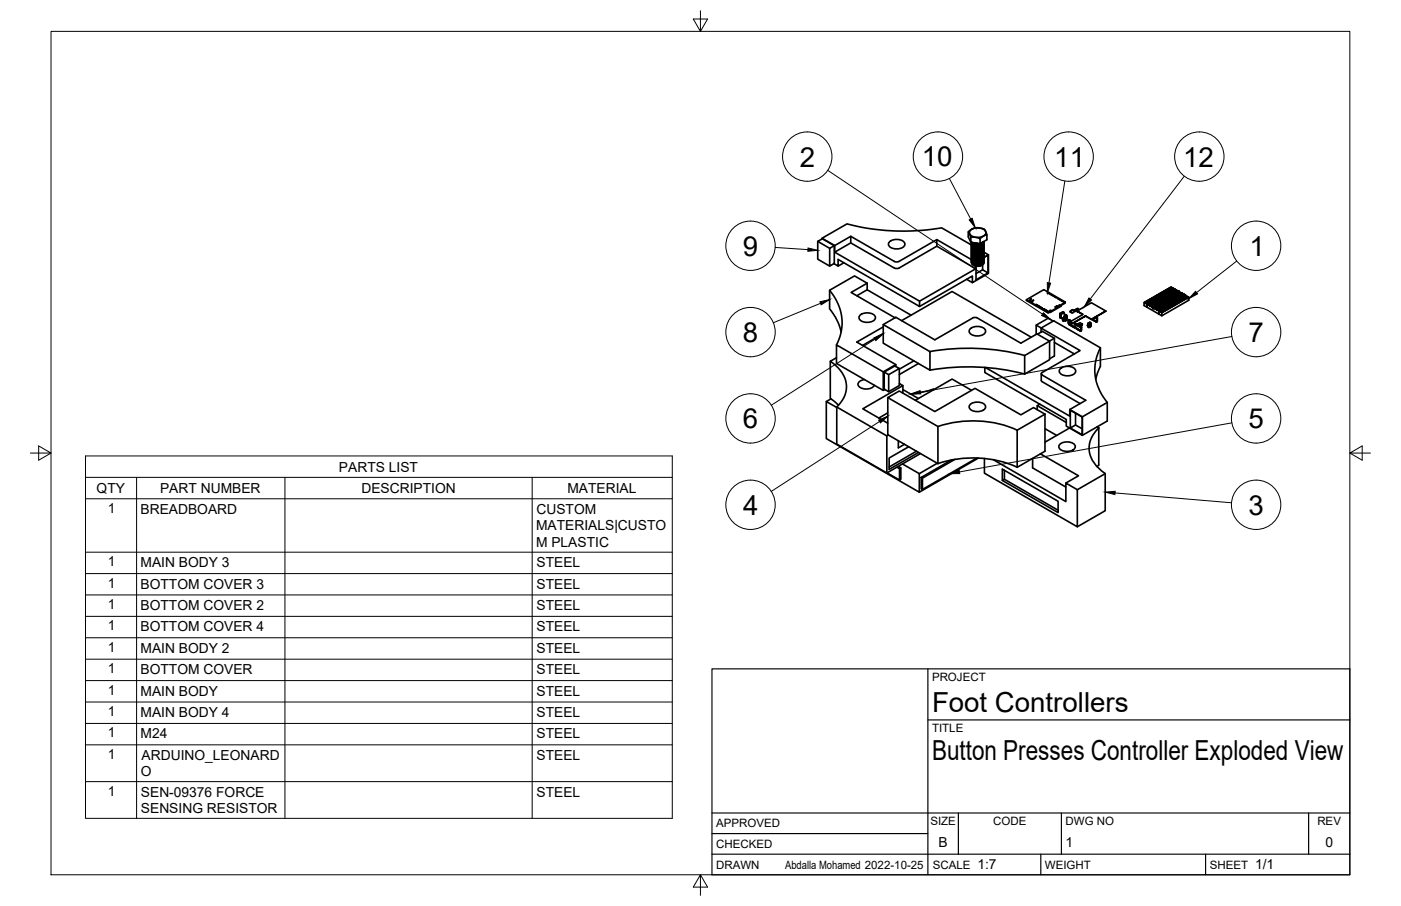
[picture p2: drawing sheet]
<svg xmlns="http://www.w3.org/2000/svg" width="432mm" height="279mm" viewBox="0 0 432 279" stroke-linecap="round" stroke-linejoin="round" font-family="sans-serif">
<defs><g id="words">
<g font-size="8.5">
<text x="246.5" y="51.4">2</text>
<text x="284.1" y="51.3">10</text>
<text x="325" y="51.4">11</text>
<text x="364.7" y="51.4">12</text>
<text x="228.9" y="78.8">9</text>
<text x="385.1" y="78.9">1</text>
<text x="228.9" y="105.4">8</text>
<text x="384.8" y="105.5">7</text>
<text x="229" y="132.1">6</text>
<text x="384.8" y="132.1">5</text>
<text x="229.1" y="158.7">4</text>
<text x="384.8" y="158.7">3</text>
<text x="287.3" y="219.5">Foot Controllers</text>
<text x="287.3" y="234.5">Button Presses Controller Exploded View</text>
</g>
<g font-size="4.3">
<text x="104.5" y="145.4">PARTS LIST</text>
<text x="29.8" y="151.9">QTY</text>
<text x="49.3" y="152">PART NUMBER</text>
<text x="111.4" y="152">DESCRIPTION</text>
<text x="174.9" y="152">MATERIAL</text>
<text x="33.2" y="158.1">1</text>
<text x="43.3" y="158.4">BREADBOARD</text>
<text x="165.3" y="158.4">CUSTOM</text>
<text x="165.2" y="163.6">MATERIALS|CUSTO</text>
<text x="165.2" y="168.7">M PLASTIC</text>
<text x="33.2" y="174.6">1</text>
<text x="43.3" y="174.9">MAIN BODY 3</text>
<text x="165.4" y="174.9">STEEL</text>
<text x="33.2" y="181.2">1</text>
<text x="43.3" y="181.5">BOTTOM COVER 3</text>
<text x="165.4" y="181.5">STEEL</text>
<text x="33.2" y="187.8">1</text>
<text x="43.3" y="188.1">BOTTOM COVER 2</text>
<text x="165.4" y="188.1">STEEL</text>
<text x="33.2" y="194.4">1</text>
<text x="43.3" y="194.7">BOTTOM COVER 4</text>
<text x="165.4" y="194.7">STEEL</text>
<text x="33.2" y="201">1</text>
<text x="43.3" y="201.3">MAIN BODY 2</text>
<text x="165.4" y="201.3">STEEL</text>
<text x="33.2" y="207.6">1</text>
<text x="43.3" y="207.9">BOTTOM COVER</text>
<text x="165.4" y="207.9">STEEL</text>
<text x="33.2" y="214.2">1</text>
<text x="43.3" y="214.5">MAIN BODY</text>
<text x="165.4" y="214.5">STEEL</text>
<text x="33.2" y="220.8">1</text>
<text x="43.3" y="221.1">MAIN BODY 4</text>
<text x="165.4" y="221.1">STEEL</text>
<text x="33.2" y="227.4">1</text>
<text x="43.3" y="227.7">M24</text>
<text x="165.4" y="227.7">STEEL</text>
<text x="33.2" y="234">1</text>
<text x="43.4" y="239.5">O</text>
<text x="43.6" y="234.3">ARDUINO_LEONARD</text>
<text x="165.4" y="234.3">STEEL</text>
<text x="33.2" y="245.4">1</text>
<text x="43.4" y="245.7">SEN-09376 FORCE</text>
<text x="165.4" y="245.7">STEEL</text>
<text x="43.4" y="250.8">SENSING RESISTOR</text>
<text x="289.3" y="261.2">B</text>
<text x="328.4" y="261.2">1</text>
<text x="408.5" y="261.2">0</text>
<text x="301.2" y="268.1">1:7</text>
<text x="386.8" y="268.1">1/1</text>
</g>
<g font-size="3.5">
<text x="287.3" y="210.1">PROJECT</text>
<text x="287.3" y="225.8">TITLE</text>
<text x="220.7" y="255.2">APPROVED</text>
<text x="286.7" y="254.5">SIZE</text>
<text x="306.1" y="254.5">CODE</text>
<text x="328.4" y="254.5">DWG NO</text>
<text x="406" y="254.5">REV</text>
<text x="220.7" y="261.5">CHECKED</text>
<text x="220.7" y="267.9">DRAWN</text>
<text x="242" y="267.9">Abdalla Mohamed 2022-10-25</text>
<text x="287.5" y="267.9">SCALE</text>
<text x="322.1" y="267.9">WEIGHT</text>
<text x="372.9" y="267.9">SHEET</text>
</g>
</g></defs>
<!-- layer: Visible -->
<g fill="none" stroke="#000" stroke-width=".51">
<path d="M252 74.4v5.5l3.7 2.2M253.4 73.7v-.2l3.9 2.2v2.1l26.1 15.1v1.6l-25.1-14.5v2.1l-1.3-.8M253.4 73.5l7.6-4.5a69.7 69.7 0 0 0 29.2 1.3l9.2 5.3M255.7 76.6l1.4-.8v5.4l-1.4 .9zM257.1 75.8l-3.7-2.2-1.4 .8 3.7 2.2M257.3 75.7l4.9-2.8 13.5 7.7 .7 .2 .7-.2 11.6-6.7 10.7 6.2M262.2 72.9v2l-4.9 2.9M262.2 74.9l13.8 7.9 1.1-.1 11.6-6.8 12.1 7-17.4 10M274.1 74.6a3.5 3.5 0 0 1 4.7 .3 1.59 1.59 0 0 1-1.8 1.8h-1.3a1.46 1.46 0 0 1-1.5-.5 1.46 1.46 0 0 1-.1-1.6zM288.7 73.9v2M298.4 71.5l.8 1.7v1.5M299.1 71a3.5 3.5 0 0 1 4.7 .4 1.59 1.59 0 0 1-1.8 1.8h-1.3a1.46 1.46 0 0 1-1.5-.6 1.46 1.46 0 0 1-.1-1.6z"/>
<path d="M299.2 73.2h1.3l1.5 .4 .1 1.6M299.4 74.9h.1M299.4 75.1h.1M299.4 75.4h.1M299.4 75.6h.1M299.4 75.8h.1M299.4 76.1h.1M299.4 76.3h.1M299.4 76.5h.1M299.4 76.8h.1M299.4 77h.1M299.4 77.2h.1"/>
<path d="M299.4 77.4v.1M299.4 77.7h.1M299.4 77.9h.1M299.4 74.7l.7 .7 1.4 .3 1.3-.5 .4-.7-.4 .8-1.3 .4-1.4-.2zM299.8 74.8l1 .4 1.2-.1M299.8 74.8l1 .4 1.1-.1M300 74.9l.9 .4 1.2-.1M300.3 74.9l1 .1M300.5 74.9l.5 .1M302.6 79.8l-1.1 .4-1.5-.4M302.6 79.6l-1.3 .3-1.3-.3M302.6 79.4l-1.3 .3-1.3-.3"/>
<path d="M302.6 79.1l-1.3 .4-1.3-.4M302.6 78.9l-1.3 .3-1.3-.3M302.6 78.7l-1.3 .3-1.3-.3M302.6 78.4l-1.3 .4-1.3-.4M302.6 78.2l-1.3 .3-1.3-.3M302.6 77.9l-1.3 .4-1.3-.3M302.6 77.7l-1.3 .4-1.3-.4M302.6 77.5l-1.3 .4-1.3-.4M302.6 77.2l-1.3 .4-1.3-.3M302.6 77l-1.3 .4-1.3-.4M302.6 76.8l-1.3 .4-1.3-.4M302.6 76.5l-1.3 .4-1.3-.3"/>
<path d="M302.6 76.3l-1.3 .4-1.3-.4M302.6 76.1l-1.1 .3-1.5-.3M302.6 75.8l-1.1 .4-1.5-.3M302.6 75.6l-1.1 .4-1.5-.4M302.6 75.4l-1.1 .3-1.5-.3M302.6 75.1l-1.1 .4-1.5-.3M302.6 74.9l-.5 .2M302.8 74.7l-.5 .3M302.9 74.7l-.7 .4M303.1 74.5l-.5 .6-1 .4-1.3-.2-.8-.5 .8 .5 1.2 .1 1-.2 .6-.7M303.2 79.8l-.5 .9-1.4 .3-1.3-.2-.4-.3-.2-.6M303.2 79.6l-.5 .8-1.4 .4-1.3-.3-.4-.3-.2-.5"/>
<path d="M303.2 79.3l-.4 .8-1.5 .5-1.3-.3-.5-.4-.1-.5M303.2 79.1l-.4 .8-1.2 .4-1.6-.2-.5-.4-.1-.5M303.2 78.9l-.4 .7-1.2 .5-1.6-.3-.5-.4-.1-.4M303.2 78.6l-.4 .8-1.2 .5-1.6-.3-.5-.4-.1-.5M303.2 78.4l-.4 .8-1.2 .4-1.6-.2-.5-.4-.1-.5M303.2 78.2l-.4 .7-1.2 .5-1.6-.3-.5-.4-.1-.4M303.2 77.9l-.4 .8-1.3 .5-1.5-.3-.5-.4-.1-.5M303.2 77.7l-.4 .8-1.3 .4-1.5-.2-.5-.4-.1-.5M303.2 77.5l-.4 .7-1.3 .5-1.5-.3-.5-.4-.1-.4M303.2 77.2l-.4 .8-1.3 .5-1.5-.3-.5-.4-.1-.5M303.2 77l-.4 .8-1.3 .4-1.5-.2-.5-.4-.1-.5M303.2 76.8l-.4 .7-1.3 .5-1.5-.3-.4-.3-.2-.5"/>
<path d="M303.2 76.5l-.4 .8-1.3 .5-1.5-.3-.4-.3-.2-.6M303.2 76.3l-.4 .8-1.3 .4-1.5-.2-.4-.4-.2-.5M303.2 76.1l-.4 .7-1.3 .5-1.5-.3-.4-.3-.2-.5M303.2 75.8l-.4 .8-1.3 .5-1.5-.3-.4-.3-.2-.6M303.2 75.6l-.4 .8-1.3 .4-1.5-.2-.4-.4-.2-.5M303.2 75.4l-.4 .7-1.3 .5-1.5-.3-.4-.3-.2-.5M303.2 75.1l-.4 .8-1.3 .5-1.5-.3-.4-.3-.2-.6M303.2 74.9l-.4 .8-1.3 .4-1.5-.2-.4-.4-.2-.5M303.2 74.7l-.4 .7-1.3 .5-1.5-.3-.4-.3-.2-.5M303.2 79.9l-.6 .8-1.2 .4-1.5-.3-.5-.7M303.2 79.7l-.6 .8-1.2 .3-1.5-.3-.5-.7M303.2 79.5l-.6 .8-1.2 .3-1.5-.3-.5-.8"/>
<path d="M303.2 79.2l-.6 .8-1.2 .4-1.5-.3-.5-.8M303.2 79l-.5 .8-1.3 .3-1.5-.3-.5-.7M303.2 78.8l-.5 .7-1.3 .4-1.5-.3-.5-.8M303.2 78.5l-.5 .8-1.3 .4-1.5-.3-.5-.8M303.2 78.3l-.5 .8-1.3 .3-1.5-.3-.5-.7M303.2 78.1l-.5 .7-1.3 .4-1.4-.3-.6-.8M303.2 77.8l-.5 .8-1.3 .4-1.4-.3-.6-.8M303.2 77.6l-.5 .7-1.3 .4-1.4-.3-.6-.7M303.2 77.4l-.2 .5-.5 .3-1.1 .3-1.4-.3-.6-.7M303.2 77.1l-.2 .6-.5 .3-1.2 .3-1.3-.3-.6-.8M303.2 76.9l-.2 .5-.5 .4-1.2 .2-1.3-.3-.6-.7M303.2 76.6l-.2 .6-.5 .3-1.2 .3-1.3-.3-.6-.7"/>
<path d="M303.2 76.4l-.2 .6-.5 .3-1.2 .3-1.3-.3-.6-.8M303.2 76.2l-.2 .5-.5 .4-1.2 .2-1.3-.3-.6-.7M303.2 75.9l-.2 .6-.5 .3-1.2 .3-1.3-.3-.6-.7M303.2 75.7l-.2 .6-.5 .3-1.2 .3-1.3-.3-.6-.8M303.2 75.5l-.2 .5-.5 .4-1.3 .2-1.2-.3-.6-.7M303.2 75.2l-.4 .7-1.2 .5-1.4-.2-.5-.3-.3-.5M303.2 75l-.4 .7-1.2 .5-1.4-.2-.5-.3-.3-.6M303.2 74.8l-.4 .7-1.2 .4-1.4-.1-.6-.5-.2-.4M303.2 79.4l1.3-.7v5.5M303.2 77.7l1.5 .9-1.5 .8M303.2 76.9h.1M303.2 77.1h.1"/>
<path d="M303.2 77.3v.1M303.2 77.6h.1M303.2 77.8h.1M303.2 78v.1M303.2 78.3h.1M303.2 78.5h.1M303.2 78.7v.1M303.2 79h.1M303.2 79.2h.1M303.2 79.4v.1M303.2 79.7h.1M303.2 79.9h.1"/>
<path d="M304.2 72.4l-.7-1.5-1.2-.5-2.1-.1-1.8 1.2v1.5l.8 1.7 2.9 .5 2.1-1.3v-1.5l-.8 .2-1.3 1M304.7 78.6v5.7l-5 2.9v-2.1l-16.3 9.4M255.7 89.5v5.7a17.3 17.3 0 0 1 3.5 7.2M260.1 81l-1.8 1.1M264.1 91.2l3.2-1.8 13.5 7.8M265.1 97.2a3.5 3.5 0 0 1 4.6 .4 1.59 1.59 0 0 1-1.8 1.8h-1.3a1.46 1.46 0 0 1-1.4-.6 1.46 1.46 0 0 1-.1-1.6zM267.3 87.3l-3.9-2.2-7.7 4.4a14.8 14.8 0 0 1 2.1 16.9M267.3 87.3l-5 2.9 13.6 7.8M267.3 87.3v2.1M277.9 98.9l15.5-9 24.4 14.1M297.9 86.1l1.8 1.1M299.4 80v.1"/>
<path d="M299.8 98l.7-.1 .7 .1M299.8 98.1l-11.7 6.7-12-6.9-3.9 2.2M300 81.7l.1 .1M300.8 82v.9M301.2 98.1l13.4 7.7 5-2.8 3.9 2.2-7.7 4.4M302.6 81.7l-1.2 .3-1.3-.2M302.6 81.4l-1.1 .4-1.5-.3M302.6 81.2l-1.1 .4-1.5-.4M302.6 81l-1.1 .3-1.5-.3M302.6 80.8l-1.1 .3-1.5-.3M302.6 80.5l-1.1 .4-1.5-.4M302.6 80.3l-1.1 .3-1.5-.3"/>
<path d="M302.6 80.1l-1.1 .3-1.5-.3M302.9 81.7v1.5l1.6 1-3.7 2.1v-4.2M302.9 83.2l-2.1 1.2M303 81.5l-1.4 .6-1.5-.3M303.2 81l-.2 .5M303.2 80.7l-.5 .9-1.4 .4-1.3-.3-.4-.3-.2-.5M303.2 80.5l-.5 .8-1.4 .4-1.3-.3-.4-.2-.2-.6M303.2 80.3l-.5 .8-1.4 .4-1.3-.3-.4-.3-.2-.5M303.2 80l-.5 .9-1.4 .4-1.3-.3-.4-.3-.2-.5M303.2 80.9l-.4 .6-1.3 .5-1.6-.3-.5-.8M303.2 80.6l-.4 .7-1.3 .5-1.6-.4-.5-.7M303.2 80.4l-.4 .7-1.3 .4-1.6-.3-.5-.7"/>
<path d="M303.2 80.2l-.4 .6-1.3 .5-1.6-.3-.5-.8M303.2 80.1v.1M303.2 80.4h.1M303.2 80.6h.1M303.2 80.8v.1M303.2 81.1h.1M303.2 81.1l-.2 .4M316.4 92.4l5.3-3.1 6.5 3.8v.2l-4.5 2.8-.7 .2zM316.4 92.4v.3l6.6 3.8 .7-.2 3.4-1.9v-.2l1.1-.7v-.2M317.4 92.7l.4 .1zM317.4 92.6v.1M317.5 92.3l.4-.1z"/>
<path d="M317.8 92.2h.1M317.9 93l.4 .1-.3 .1zM318 93.2h.1M318.2 92.7l.4-.1zM318.5 92.6h.1M319.4 93.9h.1M319.6 94h.1M319.9 94.2h.1M320.1 94.3h.1M320.4 94.5h.1M320.6 94.6h.1M320.9 94.8h.1"/>
<path d="M321.2 94.9h.1M321.7 95.2h.1M321.9 95.3h.1M322.1 95.5h.1M322.3 95.6h.1M322.5 95.7h.1M322.8 95.8h.1M322.8 90.3h.4l-.2 .2zM322.9 90.5h.2M323 96h.1M323 96.3v.2M323.4 90.5h.1"/>
<path d="M323.3 96.1v.2M323.6 90.7h.1M323.6 95.7l.4 .1-.2 .1zM323.7 95.9h.1M323.7 96.1v.2M323.9 90.8h.1M324.1 91h.1M324.3 91.1h.1M324.6 91.3h.1M324.6 99l-1.5-.9-3.7 2.2M324.9 91.4h.1M325.1 91.6h.1"/>
<path d="M325.3 94.7h.1M325.3 94.6v.1M325.3 91.7h.1M325.5 94.5h.1M325.5 94.8h.1M325.6 91.8h.1M325.8 94.4h.1M325.8 94.7h.1M325.8 94.3v.1M325.8 94.6v.1M326 94.5h.1M326 92.1h.1"/>
<path d="M326.3 92.3h.1M326.4 94.1l.4 .1-.2 .1zM326.5 94.3h.1M326.6 92.4h.1M326.6 96.7v1.2M326.7 98l.3 .1M326.7 97.9v.1M326.8 92.6h.1M327 98.1h.1M327 96.9v1.2l.5 .3M327 96.8v.1M327.1 92.7h.1"/>
<path d="M327.3 92.9h.1M327.5 98v.8M327.5 96.2l-.8 .5M327.5 96.1h.1M327.6 96.2l.3 .2M327.6 93h.1M327.8 98.2l-.3-.2 .4 .1v-.2v1.1l-.4-.2M327.8 98.2v.9M327.9 98.6h.1M327.9 93.2h.1M327.9 96.4v.3M327.9 96.4l-.9 .5"/>
<path d="M327.9 96.3h.1M327.9 98.6h.4M327.9 98.2h.1M327.9 98.1l-.1 .1M328.3 98l-.2 .4 .2-.1v.3M328.3 98l.1 1 .3-.3M328.3 98.6l.1 .4M328.3 97.7l.4-.1zM328.3 97.7v.3M328.4 97.7v.3M328.6 97.7l-.2 .2M328.6 97.1l-.4 .2-.3 .6"/>
<path d="M328.7 98.4h.1M328.7 97.6v1.1M328.7 98l.2-.1-.2 .5zM328.7 97.2l-1.3-.5-.3 .5-.1 .9M328.9 97.9l-.2 .1M328.9 97.9l-.1-.6a.97 .97 0 0 0-.7 1.4M329.2 98.7l.8 .5M329.3 98.7h.4zM329.4 98.8h.1M329.4 99.9v.2M329.5 98.6l.1 .2M329.5 98.9h.4z"/>
<path d="M329.6 99h.1M329.7 99.3l.8 .4M329.7 99.4h.2M329.7 98.8l.1 .2M329.8 99h.4zM329.8 99.5h.1M329.8 99.4v.1M329.8 96.2l.2-.4 .5-.3 .7 .4-.8 .6-.6-.3M329.9 99.5v.1M329.9 99.5l-.5 .2 .5-.2M329.9 99.6l-.4 .2M329.9 99.1l.1 .1"/>
<path d="M329.9 99.5h.1M329.9 99.4h-.1M330 98.9l.1 .2M330 99.5l.2 .1M330.1 99.5h-.1M330.1 99.5l-.1 .1M330.1 99.7h.1M330.1 99.6h.1M330.2 99.7l-.5 .2M330.2 99.6h-.1M330.2 99.7h.1M330.2 99l-.8-.4-.2 .1v1l2.1 1.2v-1"/>
<path d="M330.3 99.7l.2 .1M330.5 99.7l4.1-2.2 1.8 1-1.8-1zM330.8 99.6l.5 .3M330.8 99.6h.4zM330.9 99.7l.1 .1M331 99.5l.6 .3M331 99.5l.1 .2M331.1 99.8h.4zM331.2 99.8l.1 .1M331.2 95.6l.2 .1zM331.2 95.6l.1 .1M331.3 99.7l.1 .1"/>
<path d="M331.3 99.9l.3-.1v.2M331.4 95.6h.1M331.7 95.3h.1M331.8 99.9l-.3 .2v.9l1.6 1v-1l-1.6-.9M331.8 99.9l1.6 1M331.8 100l.1 .1M331.9 95.3h-.1M332 95.9l4.4-2.5 4.4 2.5M332.2 99.9l.7 .4M332.2 96.2l-.1-.2 .2 .2M332.3 96.1v.1M332.3 95.5l-.4 .1v-.2l.3-.1 .1 .2"/>
<path d="M332.3 96.2h.1M332.7 95.5l-.6-.4-.7 .4v.3l.7 .3M333.6 99.9l-.6 .5M333.6 97l-3.9 2.4M333.7 97l-1.7-1.1 1.6 1.1M335.3 99.7l.1 .6zM335.3 99.7l.1 .6M335.6 99.8v.6zM335.6 99.5h.1M335.6 99.8v-.3v.9M335.7 99.5l-.1 .3M335.7 100h.1"/>
<path d="M335.8 99.9h-.1M335.8 99.9h.1M335.8 99.7l.1 .6zM335.8 99.4h.1M335.9 99.7v-.3v.9M335.9 99.4v.3M335.9 99.9l.2 .1M336.1 99.5v.6zM336.1 99.5h.1M336.2 99.5l-.1 .6M336.4 98.5l4.4-2.6zM336.5 98.5h-.1"/>
<path d="M336.9 98.6v.2l.1-.2M337.2 98.7v.2v-.2M337.4 98.8v.3M337.4 99h.1M337.5 97.9l.5 .3v1l-1.4-.8v.2l.1-.2M337.5 98.9v.2M337.5 97.9h.4zM337.6 97.9l.1 .1M337.7 99v.2M337.7 99.2h.1M337.7 97.8l.1 .1M337.7 97.7l.5 .3"/>
<path d="M337.8 99v.2M337.8 98h.4zM337.9 98.1h.1M338 97.9l.1 .2M338 98.2l.2-.2v1l-.2 .4-.1-.3M352.6 93.3l8.3-4.8 .9 .5-8.3 4.8zM352.6 93.3v.9l.9 .6v-1M352.8 93.3l.3 .1M353.4 93.7h.2M353.4 93.6l.1 .1M353.4 93.1h.4zM353.5 93.7h.1"/>
<path d="M353.5 93.7h-.1M353.5 93.8l8.4-4.8 1.7 1-8.4 4.8zM353.5 93.8v1l3.7 2.1-.1-1M353.6 93.7h-.2M353.6 93v.2M353.6 93.6v.1M353.7 93.2h.4zM353.7 92.9h.4zM353.9 92.8v.5M353.9 93.1h.4zM353.9 92.8h.4zM354 94h.1"/>
<path d="M354.1 94l.1-.1zM354.1 92.7v.5M354.2 92.9h.4zM354.2 92.6h.4zM354.2 93.7h.1M354.2 94.1h.1M354.2 93.6v.1M354.2 93.9h.1M354.3 94.1l.1-.1zM354.3 93.9h.1M354.3 93.8h.4zM354.4 93.6h-.2"/>
<path d="M354.4 93.6l-.2 .1M354.4 92.5v.5M354.4 92.8h.4zM354.4 92.5h.4zM354.4 94l-.1 .1M354.4 93.5h.2M354.5 93.5h.1M354.5 94.2l.1 .1M354.5 94.3l.2-.1-.2 .1M354.5 94.3h.1M354.5 93.7v.2M354.5 93.4l.1 .1"/>
<path d="M354.6 93.6h.4zM354.6 93.9h.4zM354.6 94.3h-.1M354.6 94.2h-.1M354.6 92.4v.5M354.7 92.6h.4zM354.7 93.5h-.2M354.7 93.3l.1 .1M354.7 93.3v.1M354.7 93.3h.1M354.7 93.3h.2M354.7 93.4h.1"/>
<path d="M354.7 94.2l-.2 .1M354.8 94.4h.3zM354.8 94.4h.1M354.8 93.3h.1M354.8 93.5v.5M354.8 93.3h-.1M354.8 93.5h.4zM354.8 93.8h.4zM354.8 94.1h.4zM354.9 94.4h.1M354.9 93.3h.1M354.9 92.5v.3"/>
<path d="M354.9 92.2h.4zM354.9 93.2h.2zM355 93.2h.1M355 94.4h-.2M355 94.6h.1M355 93.1h.1M355 93.4v.8M355.1 93.3h.4zM355.1 93.6h.4zM355.1 93.9h.4zM355.1 94.2h.4zM355.1 94.4h-.1"/>
<path d="M355.1 94.6h.1M355.1 93.2h-.1M355.1 93.1h.1M355.1 93.2h-.2M355.1 92.1v.2M355.2 94.6h-.2M355.2 92.4h.4zM355.2 92.1h.4zM355.2 93h.1M355.2 93v.1M355.2 94.8l.1 .4M355.3 93h.1"/>
<path d="M355.3 94.5l-.2 .1M355.3 93l-.1 .1M355.3 93h-.1M355.3 93.2v1.1M355.3 93.5h.4zM355.3 94.1h.4zM355.3 93.8h.4zM355.3 94.4h.4zM355.3 93.2h.4zM355.4 93h.1M355.4 91.9v.6M355.4 92.2h.4z"/>
<path d="M355.4 91.9h.4zM355.5 94.9l8.3-4.8 1.7 1-8.4 4.8zM355.5 94.9l-.1 .4-.1-.1 .2-.1M355.5 92.9l.1-.1zM355.5 92.9h.1M355.6 92.8h.1M355.5 92.8v.1M355.5 92.8l.1 .1M355.5 93.1v1.4M355.6 93.6h.4zM355.6 93.3h.4zM355.6 94.2h.4z"/>
<path d="M355.6 93.9h.4zM355.6 93h.4zM355.6 92.9h.1M355.6 91.8v.5M355.7 92.1h.4zM355.7 91.8h.4zM355.7 92.8h.1M355.8 95l.2-.1zM355.8 92.9v1.4M355.8 95h.1M355.8 93.8h.4zM355.8 93.5h.4z"/>
<path d="M355.8 94.1h.4zM355.8 92.9h.4zM355.8 93.2h.4zM355.9 94.9l.1 .1h-.2M355.9 91.7v.5M355.9 92.7l-.2 .1M355.9 91.9h.4zM355.9 91.6h.4zM355.9 95.2l.3-.1zM356.1 92.6h.1M356 92.6h.1M356 94.8h.4z"/>
<path d="M356 92.8v1.4M356.1 95.1h.1l-.3 .1M356.2 95.1h.1M356.1 93.6h.4zM356.1 93.9h.4zM356.1 92.8h.4zM356.1 93.3h.4zM356.1 93h.4zM356.1 91.5v.5M356.2 95l-.1 .1M356.2 91.8h.4zM356.2 92.5h.1"/>
<path d="M356.2 92.4h.2zM356.2 94.7v.2M356.3 95.3h.1M356.3 94.6h.4zM356.3 94.9h.4zM356.3 92.6v1.4M356.3 92.9h.4zM356.3 93.2h.4zM356.3 93.8h.4zM356.3 93.5h.4zM356.3 92.6h.4zM356.3 95.2l.1 .1"/>
<path d="M356.3 95.2h.1M356.4 95.2l-.1 .1M356.4 91.7v.2M356.4 92.3l.2-.1-.2 .1M356.4 92.3l.2-.1zM356.4 92.4h-.1M356.5 92.2h.1M356.4 91.3h.4zM356.5 95.3h-.2M356.5 94.5v.5M356.5 95.4h.3zM356.5 92.4h.1"/>
<path d="M356.6 94.8h.4zM356.6 94.5h.4zM356.6 95.1h.4zM356.6 92.4h.1M356.6 92.5v1.4M356.6 93h.4zM356.6 93.3h.4zM356.6 93.6h.4zM356.6 92.5h.4zM356.6 92.8h.4zM356.6 91.2v.2M356.7 92.2h.1"/>
<path d="M356.7 92.3l-.1 .1M356.7 91.5h.4zM356.7 91.2h.4zM356.7 95.4l-.1 .1M356.7 95.5h.3zM356.7 94.4v.8M356.7 95.5v.1M356.8 95.4l-.3 .1M356.8 92.2h.1M356.8 94.3h.4zM356.8 94.6h.4zM356.8 94.9h.4z"/>
<path d="M356.8 95.2h.4zM356.8 92.4v1.3M356.8 95.5h.1M356.8 92.1l-.1 .1M356.8 92.1h.1M356.8 95.5l.2 .1h-.2M356.8 93.2h.5zM356.8 93.5h.5zM356.8 92.3h.5zM356.8 92.9h.5zM356.8 92.6h.5zM356.9 95.5h.1"/>
<path d="M356.9 92h.1M356.9 91.1v.5M356.9 92.1l-.1 .1M356.9 92.2h-.1M357 91.3h.4zM357 91h.4zM357 91.9l-.1 .1M357 92h-.1M357 91.9h.1M357 94.2v1.1M357 92.1h.1M357 91.9v.1"/>
<path d="M357 94.5h.5zM357 94.8h.5zM357 95.1h.5zM357 95.4h.5zM357 94.2h.5zM357 92.2v1.4M357.1 92.1h.1M357.1 92.2h.4zM357.1 92.5h.4zM357.1 93h.4zM357.1 93.3h.4zM357.1 92.8h.4z"/>
<path d="M357.1 92h-.2M357.1 91.9h.2M357.2 91.8h.1M357.1 90.9v.5M357.2 95.9l8.3-4.8 .9 .6-8.3 4.8zM357.2 95.9v1l.9 .5v-.9M357.2 91.9h.1M357.2 92l-.1 .1M357.2 91.2h.4zM357.2 90.9h.4zM357.3 91.8l-.1 .1M357.3 94.1v1.4"/>
<path d="M357.3 91.9h.1M357.3 94.6h.4zM357.3 94.3h.4zM357.3 94.9h.4zM357.3 95.2h.4zM357.3 94h.4zM357.3 92.1v1.4M357.3 95.9l.3 .1M357.3 91.8h.1M357.4 92h.4zM357.4 92.3h.4zM357.4 92.9h.4z"/>
<path d="M357.4 92.6h.4zM357.4 93.2h.4zM357.4 91.8h-.1M357.4 91.7h.2zM357.4 90.8v.5M357.4 91.9h-.1M357.4 91.7h.1M357.5 90.7h.4zM357.5 91h.4zM357.5 95.5h.1M357.5 93.9v1.4M357.5 91.8h.1"/>
<path d="M357.5 94.8h.4zM357.5 94.5h.4zM357.5 95.1h.4zM357.5 93.9h.4zM357.5 94.2h.4zM357.5 91.6v.1M357.5 91.9v1.4M357.6 91.7h-.2M357.6 91.9h.4zM357.6 92.5h.4zM357.6 92.2h.4zM357.6 93h.4z"/>
<path d="M357.6 92.8h.4zM357.6 95.4l-.1 .1M357.6 91.6h.1M357.6 95.5h-.1M357.7 90.6v.6M357.7 90.9h.4zM357.7 95.4h.1M357.7 91.7l-.1 .1M357.7 91.6h.1M357.7 91.5h.1M357.7 91.5v.1M357.7 91.5l-.1 .1"/>
<path d="M357.8 93.8v1.4M357.8 91.7h.1M357.8 91.6h-.1M357.8 94.9h.4zM357.8 94.6h.4zM357.8 94h.4zM357.8 94.3h.4zM357.8 93.7h.4zM357.8 95.3l-.1 .1M357.8 95.4h-.1M357.8 95.3h.1M357.8 91.8v1.4"/>
<path d="M357.8 91.5h.1M357.9 92h.4zM357.9 92.6h.4zM357.9 92.3h.4zM357.9 91.7h.4zM357.9 92.9h.4zM357.9 91.5h-.1M357.9 91.4h.2zM357.9 90.8v.2M357.9 96.3h.3M357.9 96.3h.2M357.9 95.3l-.2 .1"/>
<path d="M357.9 96.2l.1 .1M357.9 90.4h.5zM357.9 95.2l.2 .1M358 95.2h.1M357.9 91.6l-.1 .1M358 91.4h-.1M358 95.3h.1M358 95.2v.1M358.1 91.4h.1M358 91.4h.1M358 95.7h.4zM358 96.3h.1"/>
<path d="M358 96.3h-.1M358 93.6v1.4M358 91.5h.1M358.1 93.9h.4zM358.1 94.2h.4zM358.1 94.8h.4zM358.1 94.5h.4zM358.1 93.6h.4zM358.1 91.6v1.4M358.1 91.5h.1M358.1 96.3h.1M358.1 91.4h-.1"/>
<path d="M358.1 92.2h.4zM358.1 91.9h.4zM358.1 92.5h.4zM358.1 92.8h.4zM358.1 91.6h.4zM358.1 95.2h.1M358.1 91.3h.1M358.2 95.2h-.1M358.2 91.3h.1M358.2 90.3v.3M358.2 95.1h.2zM358.2 91.4l-.1 .1"/>
<path d="M358.2 96.2l-.1 .1M358.2 90.3h.4zM358.2 90.6h.4zM358.2 95.6v.2M358.2 95.1h.1M358.3 95.6h.4zM358.3 95.9h.4zM358.3 95h.1M358.3 93.5v1.4M358.3 91.4h.1M358.3 94h.4zM358.3 94.3h.4z"/>
<path d="M358.3 94.6h.4zM358.3 93.5h.4zM358.3 93.7h.4zM358.3 91.5v1.4M358.4 92.6h.4zM358.4 92.3h.4zM358.4 91.4h.4zM358.4 91.7h.4zM358.4 92h.4zM358.4 95h-.1M358.4 91.2l-.2 .1M358.4 91.1h.1"/>
<path d="M358.4 91.1h.2zM358.4 90.2v.5M358.4 94.9l.1 .1M358.4 91.3l-.1 .1M358.5 91.1h.1M358.5 90.2h.4zM358.5 90.4h.4zM358.5 95.5v.5M358.5 91.3l-.2 .1M358.5 94.9h.1M358.5 95.4h.4zM358.5 95.7h.4z"/>
<path d="M358.5 94.9h-.1M358.5 91.1v.1M358.5 93.3v1.4M358.5 91.2h.1M358.5 94.9v.1M358.6 94.2h.4zM358.6 94.5h.4zM358.6 93.6h.4zM358.6 93.3h.4zM358.6 93.9h.4zM358.6 91.2h.1M358.6 91.3v1.4"/>
<path d="M358.6 94.9l-.1 .1M358.6 91.3h.4zM358.6 92.5h.4zM358.6 91.6h.4zM358.6 91.9h.4zM358.6 92.2h.4zM358.6 91.1h-.1M358.6 94.9h.1M358.7 91h.1M358.7 91l.2-.1zM358.7 90v.6M358.7 91.1l-.1 .1"/>
<path d="M358.7 90h.4zM358.7 90.3h.4zM358.7 94.8h.1M358.7 94.8l.2-.1zM358.7 95.3v.5M358.8 95.3h.4zM358.8 95.6h.4zM358.8 94.7v.1M358.8 93.2v1.4M358.8 91.1h.1M358.9 94.7h.1M358.8 94.7h.1"/>
<path d="M358.8 91.1l.2-.1zM358.8 93.2h.4zM358.8 94.3h.4zM358.8 93.5h.4zM358.8 94h.4zM358.8 93.7h.4zM358.8 91.2v1.4M358.9 91.2h.4zM358.9 91.7h.4zM358.9 91.4h.4zM358.9 92h.4zM358.9 92.3h.4z"/>
<path d="M358.9 90.9l-.1 .1M358.9 94.6l.2 .1M358.9 90.8h.2zM358.9 89.9v.5M359 89.9h.4zM359 90.2h.4zM359 94.6v.1M359 95.2v.5M359 91l-.2 .1M359 95.1h.4zM359 95.4h.4zM359 93v1.4"/>
<path d="M359 90.9h.2M359.1 90.8h.1M359 90.8h-.1M359 90.9h.1M359.1 93h.4zM359.1 93.3h.4zM359.1 93.6h.4zM359.1 94.2h.4zM359.1 93.9h.4zM359.1 90.9h.1M359.1 91v1.4M359.1 91h.4z"/>
<path d="M359.1 91.3h.4zM359.1 91.9h.4zM359.1 92.2h.4zM359.1 91.6h.4zM359.1 90.8h-.2M359.2 90.8l-.1 .1M359.2 90.7h.1M359.2 94.6h-.2M359.2 94.6l-.2 .1M359.2 90.7l.1-.1zM359.2 89.7v.6M359.2 90h.4z"/>
<path d="M359.3 94.5h.1M359.2 94.5l.2-.1zM359.2 95v.6M359.3 95.3h.4zM359.3 90.9h-.2M359.3 92.9v1.4M359.3 90.8h.1M359.3 90.7h.1M359.3 94.4v.1M359.4 94.4h.1M359.3 94.4h.1M359.3 94.4l.1 .1"/>
<path d="M359.3 92.9h.4zM359.3 93.5h.4zM359.3 93.2h.4zM359.3 93.7h.4zM359.3 94h.4zM359.3 90.9v1.4M359.3 90.6l-.1 .1M359.4 90.9h.4zM359.4 91.2h.4zM359.4 91.7h.4zM359.4 91.4h.4zM359.4 92h.4z"/>
<path d="M359.4 90.7l-.1 .1M359.4 90.7h.1M359.4 90.6h.1M359.4 94.5h-.1M359.4 90.7h-.1M359.4 90.5h.1M359.4 94.4v.1M359.4 89.9v.2M359.5 90.6h.1M359.5 89.6h.4zM359.5 94.3h.1M359.5 94.3h.2z"/>
<path d="M359.5 95.2v.2M359.5 90.7l-.2 .1M359.5 94.4h.1M359.5 94.3l.1 .1M359.5 94.8h.4zM359.5 90.5l-.1 .1M359.5 90.5v.1M359.5 92.8v1.3M359.5 90.4v.1M359.5 90.4l-.1 .1M359.6 90.6h.1M359.6 93h.4z"/>
<path d="M359.6 93.6h.4zM359.6 93.3h.4zM359.6 92.7h.4zM359.6 93.9h.4zM359.6 90.7v1.4M359.6 90.7h.4zM359.6 91.3h.4zM359.6 91h.4zM359.6 91.9h.4zM359.6 91.6h.4zM359.7 90.4h.1M359.7 94.1h.2z"/>
<path d="M359.7 94.3h-.1M359.8 94.1h.1M359.7 90.4h.2M359.7 89.5v.2M359.7 89.7h.4zM359.7 89.4h.4zM359.7 94.7v.3M359.7 90.6h-.2M359.8 94.7h.4zM359.8 95h.4zM359.8 90.5h.1M359.8 90.4h-.1"/>
<path d="M359.8 90.4h.1M359.8 92.6v1.4M359.8 94.3h.1M359.9 90.4h.1M359.8 94.3l.2-.1-.2 .1M359.8 90.4h.2l-.2 .1M359.8 93.2h.4zM359.8 93.7h.4zM359.8 93.5h.4zM359.8 92.6h.4zM359.8 92.9h.4zM359.8 90.6v1.4"/>
<path d="M359.9 90.4h-.1M359.9 90.9h.4zM359.9 90.6h.4zM359.9 91.4h.4zM359.9 91.2h.4zM359.9 91.7h.4zM359.9 90.3h.4h-.3M359.9 90.3l.2-.1zM359.9 94l.2 .1M359.9 89.3v.6M359.9 94.1h.1M360 90.3h.1"/>
<path d="M360 94.2l-.2 .1M360 89.6h.4zM360 89.3h.4zM360 94.6v.5M360 90.2h.1M360 94.6h.4zM360 94.8h.4zM360 90.3h.2M360 92.5v1.4M360.1 94h-.2M360.1 94l-.2 .1M360.1 94.1h.1"/>
<path d="M360.1 90.2l-.1 .1M360.1 90.3h.1M360.1 90.2h.1M360.1 93.6h.4zM360.1 93.3h.4zM360.1 92.4h.4zM360.1 92.7h.4zM360.1 93h.4zM360.1 90.4v1.5M360.1 90.7h.4zM360.1 91h.4zM360.1 90.4h.4z"/>
<path d="M360.1 91.3h.4zM360.1 91.6h.4zM360.2 93.9h.1M360.2 90.1h.1M360.2 93.9h.2h-.2M360.2 89.2v.5M360.2 94l-.1 .1M360.2 89.4h.4zM360.2 89.1h.4zM360.3 90.1h.1M360.2 90.1h.2M360.2 94.4v.6"/>
<path d="M360.3 93.8l-.1 .1M360.3 90.1h-.1M360.3 90v.1M360.3 90l-.1 .1M360.3 94.4h.4zM360.3 94.7h.4zM360.3 90.2h.1M360.3 94h.1M360.3 94l.1-.1zM360.3 92.3v1.4M360.3 90.1h.2l-.2 .1M360.3 90.1v.1"/>
<path d="M360.3 92.3h.4zM360.3 93.2h.4zM360.3 93.5h.4zM360.3 92.6h.4zM360.3 92.9h.4zM360.3 90.3v1.4M360.4 91.2h.4zM360.4 91.4h.4zM360.4 90.9h.4zM360.4 90.6h.4zM360.4 90.3h.4zM360.4 90.2h.1"/>
<path d="M360.4 93.7l.1 .1M360.4 90.1h.1M360.4 93.7h.1M360.4 93.7h.2M360.4 93.7v.1M360.4 90l.2-.1zM360.4 89v.6M360.4 90h.1M360.4 93.9l-.1 .1M360.5 93.7h.1M360.5 89h.4zM360.5 89.3h.4z"/>
<path d="M360.5 89.9l-.1 .1M360.5 93.7l-.1 .1M360.5 94.3v.5M360.5 90.1l-.2 .1M360.6 89.9h.1M360.5 89.9h.1M360.5 94.3h.4zM360.5 94.6h.4zM360.5 90l.2 .1M360.5 93.8h.1M360.5 92.2v1.4M360.6 90h.1"/>
<path d="M360.6 92.4h.4zM360.6 92.1h.4zM360.6 92.7h.4zM360.6 93h.4zM360.6 93.3h.4zM360.6 93.7h.1M360.6 93.8h.1M360.6 90.2v1.4M360.6 88.8h.1M360.6 88.8l-7.4 4.2M360.6 89.9l-.1 .1M360.6 91.3h.4z"/>
<path d="M360.6 91h.4zM360.6 90.7h.4zM360.6 90.4h.4zM360.6 90.1h.4zM360.6 89.8l.2 .1M360.6 93.6h.2zM360.6 89.9v.1M360.7 89.8v.1M360.7 88.9v.5M360.7 93.6h.1M360.7 93.7l-.1 .1M360.7 89.1h.4z"/>
<path d="M360.7 94.1v.6M360.8 94.4h.4zM360.8 89.9h.1M360.8 93.7h.1M360.8 93.7l.2-.1zM360.8 92v1.4M360.8 93.5h.1M360.8 92h.5zM360.8 92.3h.5zM360.8 92.9h.5zM360.8 92.6h.5zM360.8 93.2h.5z"/>
<path d="M360.8 90v1.4M360.8 93.6h-.2M360.9 88.6l.2 .1M360.9 88.6l.2 .1zM360.9 91.2h.4zM360.9 90.9h.4zM360.9 90.3h.4zM360.9 90.6h.4zM360.9 90h.4zM360.9 89.8l-.1 .1M360.9 93.5h.1M360.9 89.8h-.2"/>
<path d="M360.9 89.8l-.2 .1M360.9 89.9h-.1M360.9 89.8v.1M360.9 89.7h.1M360.9 89v.3M361 93.5h.1M361.1 89.6h.1M361 93.6l-.2 .1M361 93.4v.1M361 89.7h.1M361 93.4h.1M361 93.4l-.1 .1"/>
<path d="M361 89.6h.1M361 94.3v.2M361 94h.4zM361 89.7l.2 .1M361 91.9v1.4M361.1 89.7v.1M361.1 91.9h.4zM361.1 92.1h.4zM361.1 92.4h.4zM361.1 93h.4zM361.1 92.7h.4zM361.1 93.4h.1"/>
<path d="M361.1 89.7h.1M361.1 89.9v1.4M361.1 93.6h.1M361.1 89.6l-.1 .1M361.1 89.9h.4zM361.1 90.4h.4zM361.1 91h.4zM361.1 90.7h.4zM361.1 90.1h.4zM361.2 93.3h.1M361.2 93.3l.2-.1zM361.2 89.6l-.1 .1"/>
<path d="M361.2 89.5h.1M361.2 93.5h-.1M361.2 93.5l-.1 .1M361.2 89.5h.2zM361.3 93.2h.1M361.3 93.9v.2M361.3 89.7h-.2M361.3 89.5h.1M361.3 93.8h.4zM361.3 94.1h.4zM361.3 89.6h.1M361.3 93.4h.1"/>
<path d="M361.3 91.7v1.4M361.3 89.2l-7.4 4.2M361.3 91.7h.4zM361.3 92.3h.4zM361.3 92h.4zM361.3 92.6h.4zM361.3 92.9h.4zM361.3 93.3h.1M361.3 89.7v1.4M361.4 93.3h-.1M361.4 90h.4zM361.4 89.7h.4z"/>
<path d="M361.4 90.9h.4zM361.4 90.3h.4zM361.4 90.6h.4zM361.4 93.2l.2 .1M361.4 89.6h-.1M361.4 89.5l.1 .1M361.4 89l.3 .1M361.4 93.3l-.1 .1M361.4 89.4l.2-.1zM361.4 89h.1M361.5 89.3h.1M361.5 93.3l-.2 .1"/>
<path d="M361.5 89.1h.2M361.5 93.7v.6M361.5 89h.1M361.5 89v.1M361.5 89.6h-.2M361.5 93.7h.4zM361.5 94h.4zM361.5 89.5h.2M361.6 89.4h.1M361.5 91.6v1.4M361.6 93.3h.1M361.6 89.5h.1"/>
<path d="M361.6 91.9h.4zM361.6 91.6h.4zM361.6 92.4h.4zM361.6 92.1h.4zM361.6 92.7h.4zM361.6 89.6v1.4M361.6 89l.1 .1M361.6 89.3l-.1 .1M361.6 89.3l-.2 .1M361.6 93.1l-.2 .1M361.7 89.9h.4zM361.7 90.1h.4z"/>
<path d="M361.7 89.6h.4zM361.7 90.4h.4zM361.7 90.7h.4zM361.7 89.4l-.1 .1M361.7 89.4h.1M361.7 93h.1M361.7 93l.2-.1zM361.7 93.2h-.1M361.7 93.2l-.1 .1M361.8 92.9h.1M361.7 89h-.1M361.7 89v.1"/>
<path d="M361.7 93.6v.5M361.8 89.4h-.1M361.8 92.9v.1M361.8 93.5h.4zM361.8 93.8h.4zM361.8 93.1h.1M361.8 93.1l.2-.1zM361.8 91.4v1.4M361.8 92h.4zM361.8 91.7h.4zM361.8 92.6h.4zM361.8 92.3h.4z"/>
<path d="M361.8 91.4h.4zM361.8 89h.1M361.8 89.4v1.4M361.9 90h.4zM361.9 90.3h.4zM361.9 89.7h.4zM361.9 90.6h.4zM361.9 92.8h.2zM361.9 92.9h.1M362 93l-.2 .1M362 89.4h.1M362 93.4v.6"/>
<path d="M362.1 93.4h.4zM362.1 93.7h.4zM362.1 89.4l.1-.1zM362.1 92.9v.1M362.1 91.3v1.4M362.1 92.1h.4zM362.1 92.4h.4zM362.1 91.9h.4zM362.1 91.6h.4zM362.1 91.3h.4zM362.1 89.6v1.1M362.1 92.8h-.1"/>
<path d="M362.1 90.4h.5zM362.1 90.1h.5zM362.1 89.9h.5zM362.2 89.5h.1M362.2 92.9h-.1M362.2 92.9l-.1 .1M362.2 92.7v.1M362.2 89.3h.1M362.2 89.5l.2-.1zM362.2 93.3v.5M362.3 89.3h.1M362.3 92.8h.1"/>
<path d="M362.3 93.5h.4zM362.3 91.2v1.4M362.4 92.3h.4zM362.4 92h.4zM362.4 91.7h.4zM362.4 91.4h.4zM362.4 91.1h.4zM362.4 92.7h-.2M362.4 89.7v.9M362.4 90h.4zM362.4 90.3h.4zM362.4 92.8h-.1"/>
<path d="M362.4 92.7h.1M362.4 89.4l-.2 .1M362.4 92.7v.1M362.4 92.7l-.1 .1M362.4 92.6h.1M362.4 92.6l.2-.1zM362.5 92.6h.1M362.5 89.6l.1 .1M362.5 89.6h.1M362.5 93.4v.3M362.5 92.8h-.2M362.5 92.6l.1 .1"/>
<path d="M362.5 89.6h.2l-.2 .1M362.5 89.6v.1M362.5 92.6v.1M362.6 93.1h.4zM362.6 92.7h.1M362.6 91v1.4M362.6 89.6h-.1M362.6 92.1h.4zM362.6 91.9h.4zM362.6 91.6h.4zM362.6 91h.4zM362.6 91.3h.4z"/>
<path d="M362.6 92.5l-.1 .1M362.6 89.9v.5M362.6 90.1h.5zM362.6 92.6v.1M362.6 92.5v.1M362.6 92.6h.1M362.7 92.4l.1 .1M362.7 89.6l-.2 .1M362.7 92.4h.1M362.8 92.6h-.3M362.8 89.8h.3zM362.8 93v.2"/>
<path d="M362.8 92.5h.1M362.8 92.4h-.1M362.8 92.4l-.1 .1M362.8 92.4h.1M362.8 93.3h.4zM362.8 93h.4zM362.8 89.8h.1M362.8 92.3v.1M362.8 92.3l-.1 .2M362.8 90.9v1.4M362.8 89.8h.2zM362.9 92h.4z"/>
<path d="M362.9 90.8h.4zM362.9 91.4h.4zM362.9 91.7h.4zM362.9 91.1h.4zM362.9 90v.3M362.9 89.7l.1 .1M362.9 92.4l-.1 .1M362.9 92.4h-.2M362.9 92.4v.1M362.9 92.3h.1M362.9 92.3h.2M363 92.3h.1"/>
<path d="M363 89.8h-.2M363 92.2h.1M363 90h.1M363 92.8v.6M363 92.4h.2M363 92.3h-.1M363 92.4l.3-.1zM363.1 93.1h.4zM363.1 92.8h.4zM363.1 92.4h.1M363.1 90.7v1.4M363.1 89.8h-.1"/>
<path d="M363.1 90h.1M363.1 90h-.1M363.1 92.2h.1M363.1 91h.4zM363.1 90.7h.4zM363.1 91.6h.4zM363.1 91.9h.4zM363.1 91.3h.4zM363.1 92.2v.1M363.2 92.1h.2zM363.2 92.3h.1M363.2 92.1h.1"/>
<path d="M363.3 89.9l-.3 .1M363.3 92.3l-.2 .1M363.3 92.7v.5M363.3 92.2h.1M363.3 93h.4zM363.3 92.7h.4zM363.3 90.6v1.4M363.3 92.1h-.1M363.3 92.1h.1M363.4 90.6h.4zM363.4 90.8h.4zM363.4 91.1h.4z"/>
<path d="M363.4 91.7h.4zM363.4 91.4h.4zM363.4 92.1h-.2M363.4 92.2h-.1M363.4 92h.1M363.4 92.1l.1 .1M363.5 91.9v.1M363.5 91.9h.1M363.5 91.9l.1 .1M363.5 91.9l-.1 .1M363.5 92.2h-.2M363.5 92h.1"/>
<path d="M363.5 92.6v.5M363.5 92.1h.2M363.6 92.8h.4zM363.6 92.5h.4zM363.6 92h.1M363.6 92v.1M363.6 92.1h.1M363.6 90.4v1.4M363.6 92h-.1M363.6 90v.3M363.6 91h.4zM363.6 91.3h.4z"/>
<path d="M363.6 90.7h.4zM363.6 91.6h.4zM363.6 91.9v.1M363.7 91.8h.1M363.8 90.3l.2 .1zM363.8 91.8h.1M363.8 92.4v.5M363.8 91.9h.1M363.8 90.4h.1M363.8 92.7h.4zM363.8 90.6v1.1M363.9 90.3v.1"/>
<path d="M363.9 91.8h.1M363.9 91.1h.4zM363.9 91.4h.4zM363.9 90.8h.4zM363.9 91.8h-.1M363.9 91.7h.1M363.9 91.8l-.1 .1M363.9 91.9h-.1M363.9 91.9h.1M363.9 90.6l.3-.1zM363.9 90.6h.1M363.9 91.7l.1 .1"/>
<path d="M364 92.6v.2M364 91.8h.2M364 90.5h.2l-.3 .1M364 90.5h.2zM364.1 91.7h.1M364.1 92.2h.4zM364.1 90.7v.8M364.1 91.8h.1M364.1 91h.4zM364.1 91.3h.4zM364.1 90.4h.1M364.2 91.7h-.3"/>
<path d="M364.2 91.7l-.2 .1M364.2 91.7l-.1 .1M364.2 91.7h-.1M364.2 91.8h-.1M364.2 91.7h.1M364.2 91.5l.1 .1M364.3 91.5h.1M364.3 90.6v.1M364.3 91.7l-.2 .1M364.3 92.1v.3M364.3 91.6l.1 .1M364.3 91.6h.1"/>
<path d="M364.3 92.4h.4zM364.3 92.1h.4zM364.3 90.9v.5M364.3 90.6h.1M364.4 91.1h.4zM364.4 91.5h-.1M364.4 91.6l-.1 .1M364.4 91.5l.1 .1M364.4 91.5v.1M364.4 91.5l-.1 .1M364.4 90.6l-.1 .1M364.4 91.4h.2z"/>
<path d="M364.4 91.4h.1M364.5 90.6l-.2 .1M364.5 91.4h.1M364.5 90.8h.3zM364.5 91.4h-.1M364.5 91.6h-.2M364.5 90.8h.2zM364.5 92v.5M364.6 91.5h.1M364.6 91.9h.4zM364.6 92.2h.4zM364.6 91.4l.1 .1"/>
<path d="M364.6 91v.2M364.7 91.4l-.1 .1M364.7 91.4h.1M364.7 91.4h-.1M364.7 90.8h-.1M364.7 91.2h.2zM364.7 90.9h.3zM364.8 91.2h.1M364.7 90.9v.1M364.8 90.8l-.3 .1M364.8 90.9l-.1 .1M364.8 91.4l-.2 .1"/>
<path d="M364.8 90.9h.2zM364.8 90.9h.2M364.8 91.8v.6M364.8 91.3l.1 .1M364.8 91.8h.4zM364.8 92.1h.4zM364.8 91.3v.1M364.8 91.3h.1M364.8 91.3h.2M364.8 91.4h.1M364.9 91.2l-.2 .1M364.9 90.9h.1"/>
<path d="M364.9 91.3h.1M364.9 91.3h-.1M365 90.9l-.2 .1M365 91.3h.1M365 91.7v.5M365.1 91.7h.4zM365.1 91.9h.4zM365.2 91.4l-7.4 4.3M365.3 91.5v.6M365.3 91.8h.4zM365.4 91.2l.3 .1M365.4 91.2l.3 .1z"/>
<path d="M365.5 91.1h.1M365.5 91.7v.2M365.9 91.8h.1M365.9 91.8l-7.4 4.3M366 91.7h.1M366 91.6h.1M366.1 91.7h.1M366.1 91.7h-.1M366.2 91.6v.1M366.2 91.6l-.2 .1M366.2 91.6h.1M366.4 91.7v.9l-8.3 4.8"/>
<path d="M255.9 111.4v11.5l2.5 2.1M257.8 110.3l-1.9 1.1a9.3 9.3 0 0 1 4.9 9.2 9.4 9.4 0 0 1-2.9 4.9l15.4 8.9 .5-.2M266.4 117.1l-.5 .1a1.29 1.29 0 0 0-1.4 1.2 1.29 1.29 0 0 0 1.1 1.4 3.2 3.2 0 0 0 3.9-1M272.2 114.7l-14.4-8.3v5.7l14.4 8.3M272.2 100.1l14.4 8.3v5.8l-14.4-8.4zM272.2 100.8l-8.1 4.7 12 6.9M272.2 102.8l-6.3 3.7M273.9 115.5v5.3M276.1 113v-.6l-3.9 2.3v5.7l.5-.3M277.2 113.6l-3.3 1.9-1.4-.8 3.3-1.8 1.4 .7v5.3l-3.3 1.9-1.4-.8v-5.3M277.2 118.3l1.1 .6-12.4 7.2 7.7 4.4M278.3 118.9v2.3"/>
<path d="M281.7 111.3l-4.5 2.6M283.1 112.1l-5.9 3.4M286.6 114.1a69.2 69.2 0 0 1 29.2 1.3M286.6 108.4a69.2 69.2 0 0 1 29.2 1.2M287.7 120l-3.8 1-3.2 .5M299 101.4a3.5 3.5 0 0 1 4.7 .4 1.59 1.59 0 0 1-1.8 1.8h-1.3a1.46 1.46 0 0 1-1.5-.6 1.46 1.46 0 0 1-.1-1.6zM303.5 113.3v1.6l25.1 14.4v2.1l5 2.9v-5.8l-3.9-2.2M303.7 113.3l26 15v-2M315.8 109.6v5.8M319.8 103.1l1.5-.9 3.7 2.1-1.6 .9M320.9 102.4v-1.2l3.9-2.3 14.4 8.4v5.7l-1.5 3.9M320.9 101.2l12 6.9-11.7 6.8-.3 .4 .3 .4 13.4 7.7-4.9 2.9"/>
<path d="M320.9 101.2l-1.5-.9v2.8M320.9 115.3l.2 2.3 11.8 6.9M323.5 105.2v5.7l-7.7 4.5M325 105.6l6.1 3.6M325 104.3v5.5l-1.5 .9M326.8 113.7a3.5 3.5 0 0 1 4.7 .4 1.59 1.59 0 0 1-1.8 1.8h-1.3a1.46 1.46 0 0 1-1.5-.6 1.46 1.46 0 0 1-.1-1.6zM329.4 100.1h.1M329.7 100v.2l.1-.1M329.9 100.2l.1 .2v-.2M330.2 100.5h.1M330.2 100.3v.2M330.3 100.4v.1"/>
<path d="M330.5 100.5v.2v-.2M330.7 100.6v.2M330.8 100.8h.1M330.8 100.6v.2M331 100.8v.2M331 101h.1M331.1 100.8v.2M331.3 101.1h.1M331.3 100.9v.2M331.5 100.8l-.2 .3M331.6 100.1h.4zM331.7 100.1l.1 .1"/>
<path d="M331.8 101.2v.2v-.2M331.8 100.2h.4zM331.9 100.3h.1M332 101.3v.3M332 100.3h.4zM332 100.1l.1 .2M332 101.4l.1 .1M332.1 100.4l.1 .1M332.3 100.1h.1M332.2 101.5v.2M332.2 101.7h.1M332.2 100.2l.1 .2"/>
<path d="M332.3 100.1h-.1M332.3 100.5h.4zM332.3 101.5v.2M332.3 100.2h.1M332.3 100.1l.1 .1M332.3 100.5l.1 .1M332.4 100.2h.1M332.4 100.1l-.1 .1M332.4 100.1v.1M332.4 101.6v.2l.1-.2M332.4 100.4l.1 .1M332.5 100.6h.4z"/>
<path d="M332.5 100.2h.1M332.5 100.2h-.1M332.5 100.3h.1M332.5 100.2l.1 .1M332.6 100.2v.1M332.6 100.6l.1 .1M332.7 100.3h.1M332.6 100.3h.1M332.6 101.7v.2l.1-.2M332.7 100.4h.1M332.7 100.3h-.1M332.7 100.3v.1"/>
<path d="M332.7 100.5l.1 .1M332.7 100.7h.4zM332.7 100.3l.1 .1M332.8 100.4h.1M332.8 100.4h-.1M332.8 100.8h.1M332.8 101.8l.1 .2v-.1M332.9 100.6l.1 .2M332.9 100.8h.4zM332.9 100.4h.1M333 100.4h.1M333 100.9h.1"/>
<path d="M333 100.3v.1M333 100.3h.1M333.1 102v.2M333.1 100.3l-.1 .1M333.1 100.3v.1M333.1 100.3h.1M333.1 100.7l.1 .2M333.1 101l.3-.1v1l-.3 .1M333.2 100.2h.1M333.2 100.2v.1M333.2 100.3h-.1M333.3 100.2h.1"/>
<path d="M333.4 100.1v.1M333.4 100.2h-.1M333.4 100.2h.1M333.4 100.1h.1M333.4 100.1l.1 .1M333.5 100.1h-.1M333.5 100.1h.1M333.6 100.1l-.7-.6-.7 .6M335.2 100.3l.4 .3zM335.2 100.4l.1 .1M335.3 100.2h.1M335.3 100.2l-.1 .1"/>
<path d="M335.3 100.5l.1 .4v-.4M335.4 100.2l.2 .1M335.4 100.1l.2 .1M335.4 100.1v.1M335.6 100l-.2 .1M335.6 100h.1M335.6 100.6v.4zM335.6 100.5h.1M335.6 100.7v.3M335.7 100.3l.2 .1M335.7 100.3l.1 .1M335.7 100.5v.2z"/>
<path d="M335.8 100.4h.1M335.9 100.4v.5v-.4M335.9 100.4h.1M335.9 100.6v.3M335.9 100.2l.2 .1M335.9 100.1l.2 .1M336 100.4v.2zM336.1 100.4v.3zM336.1 100.2v.1M336.1 100.2h.1M336.1 100.4v.3M336.2 100l.1 .2"/>
<path d="M336.2 100.2v.2zM339.2 107.3a14.8 14.8 0 0 0 2.1 16.8v5.7l-7.7 4.5M256.1 123l-1.4 .8M257.9 125.5v11.4l15.4 9 10.4-6M257.9 125.7l-3.2-1.9v11.5l28.6 16.5v-5.7l-5.1-3M273.3 134.4v11.5M273.6 122.6v11.4l15.5 9v-11.5M273.6 127.3l-2.7 1.6M276.9 135.9v2.2l1.9-1.1M278.3 120.1l4.8 2.8M280.1 137.8l-6.1 3.4v3.6l9.1-5.3M282.5 139.1l-8.5 4.9"/>
<path d="M287.7 120l.2 .1M289.1 131.5a33.9 33.9 0 0 1 24.4 1.2M299 124.7a3.5 3.5 0 0 1 4.7 .4 1.59 1.59 0 0 1-1.8 1.8h-1.3a1.46 1.46 0 0 1-1.5-.6 1.46 1.46 0 0 1-.1-1.6zM299.4 120.4l-6-3.5-11.3 6.5M319.7 125.1v1.2M320.5 124.6l-.8 .5 8.9 5.2M320.7 140l11.7 6.7-3.9 2.3M322.1 127.7l-3.6-2-3.9 2.2-14.1-8.1-12.4 7.1-10.9-6.3-3.6 2 15.5 8.9M322.1 127.7v11.4l-8.6 5v-11.4M322.1 132.2l3.6 2.1M322.1 127.7l-8.6 5M326.7 137a3.5 3.5 0 0 1 4.6 .4 1.59 1.59 0 0 1-1.8 1.8h-1.3a1.46 1.46 0 0 1-1.5-.6 1.46 1.46 0 0 1 0-1.6z"/>
<path d="M329.6 132l-7.5 4.4M329.9 132l3.7 2.1v-5.5l-3.7-2.1v5.5l1.6-.9 2.1 1.1M331.5 127.4v3.7M338.1 131.7l.5 .3M338.6 132l.1 11.4-.6 .5M338.7 132a8 8 0 0 0-.2 12.3l2.2 1.7M341.3 124.1l-7.7 4.4M273.4 145.8l3.8 2.2 .4-.2v-3.5l-.4 .2v3.5M276.4 144.1l.8 .4M276.8 143.8l.8 .5M283.9 147.2l.4 .2v3.5l-.4-.2zM288.9 142.9l-5.6 3.2"/>
<path d="M289.1 143a33.9 33.9 0 0 1 24.4 1.1M293.2 141.9l-9.3 5.3M294.3 141.7l-10 5.7M301.1 141.2l-16.8 9.7M301.5 141.3l-18.2 10.5M303.4 141.4v4.5l28.6 16.6v-11.5l-3.5-2v5.7l-22.3-12.9M308.9 148.2l17.2 9.9v-3.5l-17.2-9.9v3.5l.7-.4 16.5 9.6M309.6 145v2.8M318.3 141.4v2.9l10.2 5.9M332 151l8.6-4.9v11.4l-8.6 5"/>
<circle cx="354.9" cy="94.4" r=".07"/>
<circle cx="356.1" cy="92.6" r=".07"/>
<circle cx="356.6" cy="95.4" r=".07"/>
<circle cx="356.9" cy="95.5" r=".05"/>
<circle cx="358.5" cy="91.1" r=".05"/>
<circle cx="359" cy="90.8" r=".07"/>
<circle cx="361" cy="89.7" r=".08"/>
<circle cx="362.3" cy="92.7" r=".06"/>
<circle cx="362.3" cy="92.7" r=".07"/>
<circle cx="364.3" cy="91.5" r=".08"/>
</g>
<g fill="#000">
<circle cx="329.9" cy="96.2" r=".25"/>
<circle cx="329.9" cy="96" r=".25"/>
<circle cx="330" cy="95.8" r=".25"/>
<circle cx="330.4" cy="96.5" r=".25"/>
<circle cx="330.5" cy="95.5" r=".25"/>
<circle cx="331.1" cy="95.9" r=".25"/>
<circle cx="331.1" cy="96.1" r=".25"/>
<circle cx="331.4" cy="95.5" r=".25"/>
<circle cx="332.1" cy="95.1" r=".25"/>
<circle cx="354" cy="94" r=".25"/>
<circle cx="354.2" cy="94.1" r=".25"/>
<circle cx="354.3" cy="94.1" r=".25"/>
<circle cx="354.4" cy="93.5" r=".25"/>
<circle cx="354.5" cy="94.2" r=".25"/>
<circle cx="354.7" cy="93.3" r=".25"/>
<circle cx="354.8" cy="93.3" r=".25"/>
<circle cx="354.8" cy="94.4" r=".25"/>
<circle cx="354.8" cy="94.5" r=".25"/>
<circle cx="354.9" cy="93.3" r=".25"/>
<circle cx="354.9" cy="93.2" r=".25"/>
<circle cx="355" cy="94.4" r=".25"/>
<circle cx="355" cy="93.1" r=".25"/>
<circle cx="355" cy="94.3" r=".25"/>
<circle cx="355.1" cy="94.4" r=".25"/>
<circle cx="355.1" cy="93.1" r=".25"/>
<circle cx="355.1" cy="93.2" r=".25"/>
<circle cx="355.2" cy="93" r=".25"/>
<circle cx="355.4" cy="93" r=".25"/>
<circle cx="355.5" cy="92.9" r=".25"/>
<circle cx="355.6" cy="92.9" r=".25"/>
<circle cx="355.8" cy="95" r=".25"/>
<circle cx="355.9" cy="94.9" r=".25"/>
<circle cx="355.9" cy="95" r=".25"/>
<circle cx="355.9" cy="95.2" r=".25"/>
<circle cx="356" cy="92.6" r=".25"/>
<circle cx="356" cy="95" r=".25"/>
<circle cx="356" cy="95.1" r=".25"/>
<circle cx="356.1" cy="95.2" r=".25"/>
<circle cx="356.1" cy="92.6" r=".25"/>
<circle cx="356.2" cy="92.6" r=".25"/>
<circle cx="356.2" cy="95" r=".25"/>
<circle cx="356.2" cy="95.2" r=".25"/>
<circle cx="356.2" cy="95.1" r=".25"/>
<circle cx="356.2" cy="92.5" r=".25"/>
<circle cx="356.3" cy="95.3" r=".25"/>
<circle cx="356.3" cy="92.5" r=".25"/>
<circle cx="356.4" cy="92.4" r=".25"/>
<circle cx="356.4" cy="92.3" r=".25"/>
<circle cx="356.5" cy="95.3" r=".25"/>
<circle cx="356.5" cy="95.4" r=".25"/>
<circle cx="356.5" cy="95.5" r=".25"/>
<circle cx="356.6" cy="95.4" r=".25"/>
<circle cx="356.6" cy="95.5" r=".25"/>
<circle cx="356.6" cy="92.2" r=".25"/>
<circle cx="356.7" cy="95.4" r=".25"/>
<circle cx="356.7" cy="95.5" r=".25"/>
<circle cx="356.7" cy="95.6" r=".25"/>
<circle cx="356.8" cy="95.4" r=".25"/>
<circle cx="356.8" cy="95.6" r=".25"/>
<circle cx="356.9" cy="92" r=".25"/>
<circle cx="356.9" cy="95.5" r=".25"/>
<circle cx="357" cy="95.6" r=".25"/>
<circle cx="357" cy="95.5" r=".25"/>
<circle cx="357.1" cy="91.9" r=".25"/>
<circle cx="357.2" cy="91.8" r=".25"/>
<circle cx="357.4" cy="91.8" r=".25"/>
<circle cx="357.4" cy="91.7" r=".25"/>
<circle cx="357.5" cy="91.7" r=".25"/>
<circle cx="357.5" cy="91.6" r=".25"/>
<circle cx="357.6" cy="91.7" r=".25"/>
<circle cx="357.7" cy="91.5" r=".25"/>
<circle cx="357.9" cy="91.5" r=".25"/>
<circle cx="357.9" cy="91.4" r=".25"/>
<circle cx="357.9" cy="95.2" r=".25"/>
<circle cx="358" cy="91.4" r=".25"/>
<circle cx="358" cy="95.2" r=".25"/>
<circle cx="358.1" cy="91.4" r=".25"/>
<circle cx="358.2" cy="95.2" r=".25"/>
<circle cx="358.2" cy="95.1" r=".25"/>
<circle cx="358.3" cy="95" r=".25"/>
<circle cx="358.4" cy="95" r=".25"/>
<circle cx="358.4" cy="95.1" r=".25"/>
<circle cx="358.4" cy="91.1" r=".25"/>
<circle cx="358.5" cy="91.1" r=".25"/>
<circle cx="358.5" cy="94.9" r=".25"/>
<circle cx="358.6" cy="91.1" r=".25"/>
<circle cx="358.6" cy="94.9" r=".25"/>
<circle cx="358.7" cy="91" r=".25"/>
<circle cx="358.7" cy="94.8" r=".25"/>
<circle cx="358.8" cy="91" r=".25"/>
<circle cx="358.8" cy="94.7" r=".25"/>
<circle cx="358.8" cy="94.8" r=".25"/>
<circle cx="358.9" cy="90.9" r=".25"/>
<circle cx="358.9" cy="94.8" r=".25"/>
<circle cx="358.9" cy="94.7" r=".25"/>
<circle cx="358.9" cy="90.8" r=".25"/>
<circle cx="359.2" cy="94.5" r=".25"/>
<circle cx="359.3" cy="90.8" r=".25"/>
<circle cx="359.3" cy="94.4" r=".25"/>
<circle cx="359.3" cy="94.5" r=".25"/>
<circle cx="359.4" cy="94.5" r=".25"/>
<circle cx="359.4" cy="90.6" r=".25"/>
<circle cx="359.5" cy="94.3" r=".25"/>
<circle cx="359.5" cy="94.4" r=".25"/>
<circle cx="359.5" cy="90.6" r=".25"/>
<circle cx="359.6" cy="94.4" r=".25"/>
<circle cx="359.6" cy="94.3" r=".25"/>
<circle cx="359.7" cy="94.3" r=".25"/>
<circle cx="359.7" cy="94.2" r=".25"/>
<circle cx="359.7" cy="90.4" r=".25"/>
<circle cx="359.8" cy="90.5" r=".25"/>
<circle cx="359.9" cy="94.1" r=".25"/>
<circle cx="359.9" cy="90.4" r=".25"/>
<circle cx="359.9" cy="90.3" r=".25"/>
<circle cx="360" cy="90.2" r=".25"/>
<circle cx="360" cy="90.3" r=".25"/>
<circle cx="360.1" cy="90.2" r=".25"/>
<circle cx="360.2" cy="93.9" r=".25"/>
<circle cx="360.2" cy="90.1" r=".25"/>
<circle cx="360.3" cy="90.2" r=".25"/>
<circle cx="360.4" cy="90.1" r=".25"/>
<circle cx="360.4" cy="93.7" r=".25"/>
<circle cx="360.4" cy="90" r=".25"/>
<circle cx="360.5" cy="93.7" r=".25"/>
<circle cx="360.5" cy="89.9" r=".25"/>
<circle cx="360.5" cy="90" r=".25"/>
<circle cx="360.6" cy="90" r=".25"/>
<circle cx="360.6" cy="93.7" r=".25"/>
<circle cx="360.6" cy="89.9" r=".25"/>
<circle cx="360.6" cy="93.6" r=".25"/>
<circle cx="360.7" cy="93.6" r=".25"/>
<circle cx="360.7" cy="93.5" r=".25"/>
<circle cx="360.8" cy="93.5" r=".25"/>
<circle cx="360.8" cy="93.6" r=".25"/>
<circle cx="360.9" cy="89.7" r=".25"/>
<circle cx="361" cy="89.7" r=".25"/>
<circle cx="361" cy="93.4" r=".25"/>
<circle cx="361" cy="89.6" r=".25"/>
<circle cx="361.1" cy="89.7" r=".25"/>
<circle cx="361.1" cy="93.4" r=".25"/>
<circle cx="361.1" cy="89.6" r=".25"/>
<circle cx="361.2" cy="93.3" r=".25"/>
<circle cx="361.2" cy="89.5" r=".25"/>
<circle cx="361.2" cy="89.6" r=".25"/>
<circle cx="361.3" cy="93.3" r=".25"/>
<circle cx="361.3" cy="89.6" r=".25"/>
<circle cx="361.3" cy="89.5" r=".25"/>
<circle cx="361.4" cy="93.3" r=".25"/>
<circle cx="361.4" cy="89.5" r=".25"/>
<circle cx="361.4" cy="89.4" r=".25"/>
<circle cx="361.5" cy="89.4" r=".25"/>
<circle cx="361.5" cy="89.5" r=".25"/>
<circle cx="361.6" cy="89.4" r=".25"/>
<circle cx="361.6" cy="89.3" r=".25"/>
<circle cx="361.7" cy="93" r=".25"/>
<circle cx="361.8" cy="89.4" r=".25"/>
<circle cx="361.8" cy="93" r=".25"/>
<circle cx="361.9" cy="93" r=".25"/>
<circle cx="361.9" cy="92.9" r=".25"/>
<circle cx="362" cy="89.4" r=".25"/>
<circle cx="362" cy="92.9" r=".25"/>
<circle cx="362.1" cy="92.9" r=".25"/>
<circle cx="362.1" cy="92.8" r=".25"/>
<circle cx="362.2" cy="92.7" r=".25"/>
<circle cx="362.2" cy="89.5" r=".25"/>
<circle cx="362.3" cy="92.8" r=".25"/>
<circle cx="362.4" cy="92.7" r=".25"/>
<circle cx="362.5" cy="89.6" r=".25"/>
<circle cx="362.5" cy="92.6" r=".25"/>
<circle cx="362.7" cy="92.4" r=".25"/>
<circle cx="362.8" cy="89.8" r=".25"/>
<circle cx="362.8" cy="92.5" r=".25"/>
<circle cx="362.8" cy="89.9" r=".25"/>
<circle cx="362.9" cy="92.3" r=".25"/>
<circle cx="363" cy="89.8" r=".25"/>
<circle cx="363" cy="92.2" r=".25"/>
<circle cx="363" cy="89.7" r=".25"/>
<circle cx="363" cy="92.4" r=".25"/>
<circle cx="363.1" cy="89.8" r=".25"/>
<circle cx="363.1" cy="92.2" r=".25"/>
<circle cx="363.2" cy="92.1" r=".25"/>
<circle cx="363.3" cy="92.2" r=".25"/>
<circle cx="363.3" cy="92.1" r=".25"/>
<circle cx="363.4" cy="92.1" r=".25"/>
<circle cx="363.5" cy="91.9" r=".25"/>
<circle cx="363.5" cy="92.1" r=".25"/>
<circle cx="363.6" cy="91.9" r=".25"/>
<circle cx="363.7" cy="91.9" r=".25"/>
<circle cx="363.7" cy="91.8" r=".25"/>
<circle cx="363.8" cy="91.8" r=".25"/>
<circle cx="363.8" cy="90.4" r=".25"/>
<circle cx="363.8" cy="91.9" r=".25"/>
<circle cx="363.9" cy="90.3" r=".25"/>
<circle cx="363.9" cy="90.4" r=".25"/>
<circle cx="363.9" cy="91.8" r=".25"/>
<circle cx="363.9" cy="90.6" r=".25"/>
<circle cx="364" cy="90.4" r=".25"/>
<circle cx="364" cy="90.5" r=".25"/>
<circle cx="364" cy="90.6" r=".25"/>
<circle cx="364" cy="91.8" r=".25"/>
<circle cx="364.2" cy="90.6" r=".25"/>
<circle cx="364.2" cy="91.5" r=".25"/>
<circle cx="364.2" cy="91.6" r=".25"/>
<circle cx="364.2" cy="90.5" r=".25"/>
<circle cx="364.3" cy="91.5" r=".25"/>
<circle cx="364.3" cy="90.6" r=".25"/>
<circle cx="364.3" cy="91.6" r=".25"/>
<circle cx="364.4" cy="91.5" r=".25"/>
<circle cx="364.5" cy="91.4" r=".25"/>
<circle cx="364.5" cy="90.6" r=".25"/>
<circle cx="364.5" cy="90.8" r=".25"/>
<circle cx="364.5" cy="90.9" r=".25"/>
<circle cx="364.6" cy="91.5" r=".25"/>
<circle cx="364.6" cy="90.9" r=".25"/>
<circle cx="364.6" cy="91.4" r=".25"/>
<circle cx="364.7" cy="91.3" r=".25"/>
<circle cx="364.7" cy="90.8" r=".25"/>
<circle cx="364.7" cy="90.9" r=".25"/>
<circle cx="364.7" cy="91" r=".25"/>
<circle cx="364.8" cy="90.8" r=".25"/>
<circle cx="364.8" cy="91" r=".25"/>
<circle cx="364.8" cy="91.3" r=".25"/>
<circle cx="364.9" cy="91.3" r=".25"/>
<circle cx="364.9" cy="91.2" r=".25"/>
<circle cx="364.9" cy="90.9" r=".25"/>
<circle cx="364.9" cy="91" r=".25"/>
<circle cx="365" cy="90.9" r=".25"/>
<circle cx="365" cy="91.3" r=".25"/>
</g>
<!-- layer: Border -->
<path d="M15.7 9.7h400.3v260.1h-400.3zM215.9 3.3v6.4l-2.2-3.8h4.4l-2.2 3.8M9.4 139.7h6.3l-3.8-2.2v4.4l3.8-2.2M416 139.7l3.8 2.2v-4.4l-3.8 2.2h6.4M215.9 269.8l2.2 3.8h-4.4l2.2-3.8v6.3" fill="none" stroke="#000" stroke-width=".31"/>
<!-- layer: Titleblock -->
<path d="M219.4 206.3h196.6v63.5h-196.6zM286 206.3v63.5M286 222h130M219.4 257.1h66.6M219.4 250.7h196.6M295.4 250.7v12.7M327.1 250.7v12.7M403.3 250.7v12.7M219.4 263.4h196.6M320.8 263.4v6.4M371.6 263.4v6.4" fill="none" stroke="#000" stroke-width=".36"/>
<!-- layer: Parts Lists -->
<g fill="none" stroke="#000" stroke-width=".31">
<path d="M26.4 140.6h180.8v111.8h-180.8zM26.4 147.2h180.8M26.4 153.8h180.8M42.1 147.2v105.2M87.8 147.2v105.2M164 147.2v105.2M26.4 170.3h180.8M26.4 176.9h180.8M26.4 183.5h180.8M26.4 190.1h180.8M26.4 196.7h180.8M26.4 203.3h180.8"/>
<path d="M26.4 209.9h180.8M26.4 216.5h180.8M26.4 223.1h180.8M26.4 229.7h180.8M26.4 241h180.8"/>
</g>
<!-- layer: Balloons -->
<g fill="none" stroke="#000" stroke-width=".31">
<path d="M255.1 52.5l66.2 44.4M292.6 55.1l6.6 12.5M328.2 55.8l-4.9 31.4M365 54.4l-29 37.8M238.9 76.3l10.1 .7M252.9 93.5l-14.5 6M381.1 80.5l-12.3 9.7M269.7 104.6l-32 20.4M379.6 103.8l-95.9 17.2M271.1 130l-33.4 21.6M379.6 130.4l-83.9 15.1M343.7 152l35.8 3"/>
<circle cx="248.8" cy="48.3" r="7.6"/>
<circle cx="289.1" cy="48.3" r="7.6"/>
<circle cx="329.4" cy="48.3" r="7.6"/>
<circle cx="369.6" cy="48.3" r="7.6"/>
<circle cx="231.3" cy="75.8" r="7.6"/>
<circle cx="387.1" cy="75.8" r="7.6"/>
<circle cx="231.3" cy="102.4" r="7.6"/>
<circle cx="387.1" cy="102.4" r="7.6"/>
<circle cx="231.3" cy="129" r="7.6"/>
<circle cx="387.1" cy="129" r="7.6"/>
<circle cx="231.3" cy="155.7" r="7.6"/>
<circle cx="387.1" cy="155.7" r="7.6"/>
</g>
<path d="M249 76.5l3.1 .7-3.1 .3zM298.7 67.8l.9-.5 1 3zM252.7 93.1l3-.7-2.6 1.6zM321.6 96.5l2.2 2.1-2.8-1.3zM322.8 87.2l1 .1-1 3zM335.6 91.9l.8 .6-2.2 2.1zM368.5 89.8l.6 .8-2.7 1.5zM269.4 104.2l2.8-1.2-2.3 2zM270.8 129.6l2.8-1.3-2.2 2.1zM280.7 121.5l2.9-1 .2 1zM292.7 146.1l2.9-1 .2 1zM340.6 151.8l3.1-.3-.1 1z" fill="#000" stroke="#000" stroke-width=".31"/>
<use href="#words"/>
</svg>
